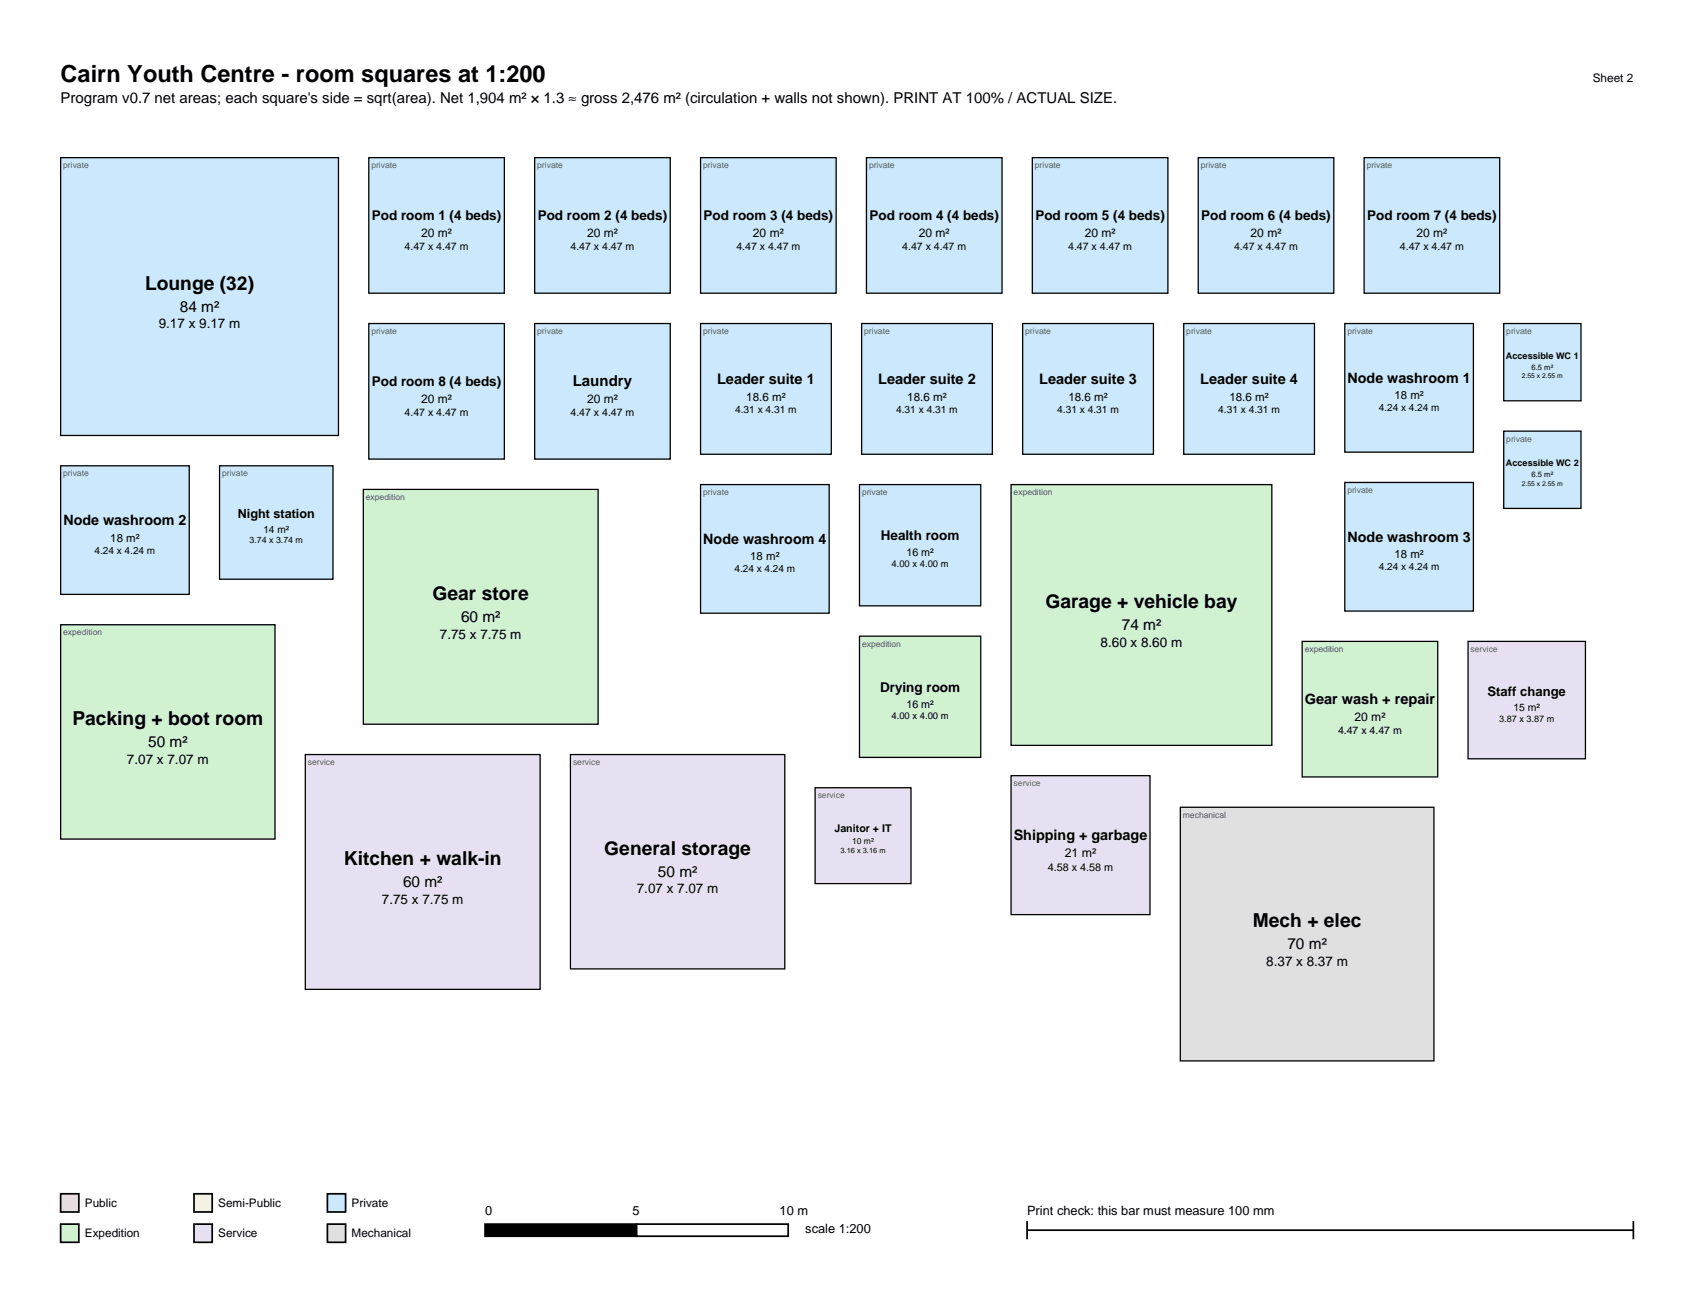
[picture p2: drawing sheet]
<svg xmlns="http://www.w3.org/2000/svg" width="279mm" height="216mm" viewBox="0 0 279 216" stroke-linecap="round" stroke-linejoin="round" font-family="sans-serif">
<defs><g id="words">
<text font-size="3.9" x="10" y="13.5">Cairn Youth Centre - room squares at 1:200</text>
<g font-size="3.2">
<text x="23.9" y="47.8">Lounge (32)</text>
<text x="71.3" y="99">Gear store</text>
<text x="172.4" y="100.3">Garage + vehicle bay</text>
<text x="11.9" y="119.6">Packing + boot room</text>
<text x="56.7" y="142.7">Kitchen + walk-in</text>
<text x="99.7" y="141">General storage</text>
<text x="206.6" y="153">Mech + elec</text>
</g>
<g font-size="2.5">
<text x="10" y="17.1">Program v0.7 net areas; each square's side = sqrt(area). Net 1,904 m² × 1.3 ≈ gross 2,476 m² (circulation + walls not shown). PRINT AT 100% / ACTUAL SIZE.</text>
<text x="29.7" y="51.5">84 m²</text>
<text x="94.5" y="63.7">Laundry</text>
<text x="76" y="102.6">60 m²</text>
<text x="185" y="104">74 m²</text>
<text x="24.4" y="123.3">50 m²</text>
<text x="66.5" y="146.4">60 m²</text>
<text x="108.5" y="144.7">50 m²</text>
<text x="212.3" y="156.6">70 m²</text>
</g>
<g font-size="2.4">
<text x="118.3" y="63.3">Leader suite 1</text>
<text x="144.8" y="63.3">Leader suite 2</text>
<text x="171.4" y="63.3">Leader suite 3</text>
<text x="198" y="63.3">Leader suite 4</text>
<text x="222.3" y="63.1">Node washroom 1</text>
<text x="10.5" y="86.6">Node washroom 2</text>
<text x="116" y="89.7">Node washroom 4</text>
<text x="222.3" y="89.4">Node washroom 3</text>
<text x="215.2" y="116.1">Gear wash + repair</text>
<text x="167.2" y="138.5">Shipping + garbage</text>
</g>
<g font-size="2.2">
<text x="61.3" y="36.3">Pod room 1 (4 beds)</text>
<text x="88.7" y="36.3">Pod room 2 (4 beds)</text>
<text x="116.1" y="36.3">Pod room 3 (4 beds)</text>
<text x="143.4" y="36.3">Pod room 4 (4 beds)</text>
<text x="170.8" y="36.3">Pod room 5 (4 beds)</text>
<text x="198.1" y="36.3">Pod room 6 (4 beds)</text>
<text x="225.5" y="36.3">Pod room 7 (4 beds)</text>
<text x="26.2" y="54.2">9.17 x 9.17 m</text>
<text x="61.3" y="63.7">Pod room 8 (4 beds)</text>
<text x="145.3" y="89.1">Health room</text>
<text x="72.6" y="105.3">7.75 x 7.75 m</text>
<text x="181.5" y="106.7">8.60 x 8.60 m</text>
<text x="145.2" y="114.1">Drying room</text>
<text x="245.4" y="114.7">Staff change</text>
<text x="20.9" y="126">7.07 x 7.07 m</text>
<text x="63" y="149.1">7.75 x 7.75 m</text>
<text x="105" y="147.4">7.07 x 7.07 m</text>
<text x="208.9" y="159.3">8.37 x 8.37 m</text>
</g>
<g font-size="2.1">
<text x="39.2" y="85.5">Night station</text>
<text x="80" y="200.4">0</text>
<text x="104.3" y="200.4">5</text>
<text x="128.6" y="200.4">10 m</text>
<text x="132.8" y="203.4">scale 1:200</text>
<text x="169.4" y="200.4">Print check: this bar must measure 100 mm</text>
</g>
<g font-size="2">
<text x="69.5" y="39.2">20 m²</text>
<text x="96.8" y="39.2">20 m²</text>
<text x="124.2" y="39.2">20 m²</text>
<text x="151.5" y="39.2">20 m²</text>
<text x="178.9" y="39.2">20 m²</text>
<text x="206.3" y="39.2">20 m²</text>
<text x="233.6" y="39.2">20 m²</text>
<text x="69.5" y="66.5">20 m²</text>
<text x="96.8" y="66.5">20 m²</text>
<text x="223.4" y="119">20 m²</text>
<text x="175.6" y="141.4">21 m²</text>
</g>
<g font-size="1.9">
<text x="262.7" y="13.5">Sheet 2</text>
<text x="230" y="65.9">18 m²</text>
<text x="123.1" y="66.1">18.6 m²</text>
<text x="149.6" y="66.1">18.6 m²</text>
<text x="176.2" y="66.1">18.6 m²</text>
<text x="202.8" y="66.1">18.6 m²</text>
<text x="18.2" y="89.3">18 m²</text>
<text x="123.7" y="92.4">18 m²</text>
<text x="230" y="92.1">18 m²</text>
<text x="14" y="199.1">Public</text>
<text x="36" y="199.1">Semi-Public</text>
<text x="58" y="199.1">Private</text>
<text x="14" y="204.1">Expedition</text>
<text x="36" y="204.1">Service</text>
<text x="58" y="204.1">Mechanical</text>
</g>
<g font-size="1.8">
<text x="149.5" y="91.7">16 m²</text>
<text x="149.5" y="116.7">16 m²</text>
<text x="137.6" y="137.2">Janitor + IT</text>
<text x="172.8" y="143.6">4.58 x 4.58 m</text>
</g>
<g font-size="1.7">
<text x="66.7" y="41.3">4.47 x 4.47 m</text>
<text x="94.1" y="41.3">4.47 x 4.47 m</text>
<text x="121.5" y="41.3">4.47 x 4.47 m</text>
<text x="148.8" y="41.3">4.47 x 4.47 m</text>
<text x="176.2" y="41.3">4.47 x 4.47 m</text>
<text x="203.5" y="41.3">4.47 x 4.47 m</text>
<text x="230.9" y="41.3">4.47 x 4.47 m</text>
<text x="66.7" y="68.6">4.47 x 4.47 m</text>
<text x="94.1" y="68.6">4.47 x 4.47 m</text>
<text x="121.2" y="68.1">4.31 x 4.31 m</text>
<text x="147.8" y="68.1">4.31 x 4.31 m</text>
<text x="174.4" y="68.1">4.31 x 4.31 m</text>
<text x="200.9" y="68.1">4.31 x 4.31 m</text>
<text x="43.4" y="87.8">14 m²</text>
<text x="249.6" y="117.2">15 m²</text>
<text x="220.7" y="121.1">4.47 x 4.47 m</text>
</g>
<g font-size="1.6">
<text x="227.4" y="67.9">4.24 x 4.24 m</text>
<text x="15.6" y="91.3">4.24 x 4.24 m</text>
<text x="121.2" y="94.4">4.24 x 4.24 m</text>
<text x="147" y="93.6">4.00 x 4.00 m</text>
<text x="227.4" y="94.1">4.24 x 4.24 m</text>
<text x="147" y="118.6">4.00 x 4.00 m</text>
</g>
<g font-size="1.5">
<text x="248.4" y="59.2">Accessible WC 1</text>
<text x="248.4" y="76.9">Accessible WC 2</text>
<text x="41.2" y="89.6">3.74 x 3.74 m</text>
<text x="247.3" y="119">3.87 x 3.87 m</text>
</g>
<g font-size="1.4" fill="#595959">
<text x="10.4" y="27.8">private</text>
<text x="61.2" y="27.8">private</text>
<text x="88.6" y="27.8">private</text>
<text x="116" y="27.8">private</text>
<text x="143.3" y="27.8">private</text>
<text x="170.7" y="27.8">private</text>
<text x="198.1" y="27.8">private</text>
<text x="225.4" y="27.8">private</text>
<text x="61.2" y="55.1">private</text>
<text x="88.6" y="55.1">private</text>
<text x="116" y="55.1">private</text>
<text x="142.5" y="55.1">private</text>
<text x="169.1" y="55.1">private</text>
<text x="195.7" y="55.1">private</text>
<text x="222.2" y="55.1">private</text>
<text x="248.4" y="55.1">private</text>
<text x="248.4" y="72.9">private</text>
<text x="10.4" y="78.6">private</text>
<text x="36.6" y="78.6">private</text>
<text x="60.3" y="82.5">expedition</text>
<text x="116" y="81.7">private</text>
<text x="142.2" y="81.7">private</text>
<text x="167.2" y="81.7">expedition</text>
<text x="222.2" y="81.3">private</text>
<text x="10.4" y="104.8">expedition</text>
<text x="142.2" y="106.7">expedition</text>
<text x="215.2" y="107.6">expedition</text>
<text x="242.6" y="107.6">service</text>
<text x="50.8" y="126.2">service</text>
<text x="94.5" y="126.2">service</text>
<text x="134.9" y="131.7">service</text>
<text x="167.2" y="129.7">service</text>
<text x="195.1" y="134.9">mechanical</text>
</g>
<text font-size="1.4" x="140.6" y="139.2">10 m²</text>
<g font-size="1.3">
<text x="252.6" y="61">6.5 m²</text>
<text x="252.6" y="78.8">6.5 m²</text>
</g>
<text font-size="1.2" x="138.6" y="140.7">3.16 x 3.16 m</text>
<g font-size="1.1">
<text x="251" y="62.4">2.55 x 2.55 m</text>
<text x="251" y="80.1">2.55 x 2.55 m</text>
</g>
</g></defs>
<path d="M169.4 202.9h100M169.4 201.4v3M269.4 201.4v3" fill="none" stroke="#000" stroke-width=".28"/>
<path d="M80 201.9h25v2h-25z" fill-rule="evenodd" fill="#000" stroke="#000" stroke-width=".28"/>
<path d="M105 201.9h25v2h-25z" fill-rule="evenodd" fill="#fff" stroke="#000" stroke-width=".28"/>
<path d="M10 196.9h3v3h-3z" fill-rule="evenodd" fill="#fcdebd" stroke="#000" stroke-width=".28"/>
<path d="M32 196.9h3v3h-3z" fill-rule="evenodd" fill="#fcf2bd" stroke="#000" stroke-width=".28"/>
<path d="M54 196.9h3v3h-3z" fill-rule="evenodd" fill="#cce8fc" stroke="#000" stroke-width=".28"/>
<path d="M10 201.9h3v3h-3z" fill-rule="evenodd" fill="#d1f2d1" stroke="#000" stroke-width=".28"/>
<path d="M32 201.9h3v3h-3z" fill-rule="evenodd" fill="#e6e0f2" stroke="#000" stroke-width=".28"/>
<path d="M54 201.9h3v3h-3z" fill-rule="evenodd" fill="#e0e0e0" stroke="#000" stroke-width=".28"/>
<g fill="#cce8fc" stroke="#000" stroke-width=".21">
<path d="M10 26h45.8v45.8h-45.8z" fill-rule="evenodd"/>
<path d="M60.8 26h22.4v22.4h-22.4z" fill-rule="evenodd"/>
<path d="M88.2 26h22.3v22.4h-22.3z" fill-rule="evenodd"/>
<path d="M115.5 26h22.4v22.4h-22.4z" fill-rule="evenodd"/>
<path d="M142.9 26h22.4v22.4h-22.4z" fill-rule="evenodd"/>
<path d="M170.3 26h22.3v22.4h-22.3z" fill-rule="evenodd"/>
<path d="M197.6 26h22.4v22.4h-22.4z" fill-rule="evenodd"/>
<path d="M225 26h22.4v22.4h-22.4z" fill-rule="evenodd"/>
<path d="M60.8 53.4h22.4v22.3h-22.4z" fill-rule="evenodd"/>
<path d="M88.2 53.4h22.3v22.3h-22.3z" fill-rule="evenodd"/>
<path d="M115.5 53.4h21.6v21.5h-21.6z" fill-rule="evenodd"/>
<path d="M142.1 53.4h21.6v21.5h-21.6z" fill-rule="evenodd"/>
<path d="M168.7 53.4h21.5v21.5h-21.5z" fill-rule="evenodd"/>
<path d="M195.2 53.4h21.6v21.5h-21.6z" fill-rule="evenodd"/>
<path d="M221.8 53.4h21.2v21.2h-21.2z" fill-rule="evenodd"/>
<path d="M10 76.8h21.2v21.2h-21.2z" fill-rule="evenodd"/>
<path d="M221.8 79.6h21.2v21.2h-21.2z" fill-rule="evenodd"/>
<path d="M115.5 79.9h21.3v21.2h-21.3z" fill-rule="evenodd"/>
<path d="M141.8 79.9h20v20h-20z" fill-rule="evenodd"/>
<path d="M36.2 76.8h18.7v18.7h-18.7z" fill-rule="evenodd"/>
<path d="M248 53.4h12.8v12.7h-12.8z" fill-rule="evenodd"/>
<path d="M248 71.1h12.8v12.8h-12.8z" fill-rule="evenodd"/>
</g>
<g fill="#d1f2d1" stroke="#000" stroke-width=".21">
<path d="M166.8 79.9h43v43h-43z" fill-rule="evenodd"/>
<path d="M59.9 80.7h38.8v38.8h-38.8z" fill-rule="evenodd"/>
<path d="M10 103h35.4v35.4h-35.4z" fill-rule="evenodd"/>
<path d="M214.8 105.8h22.3v22.3h-22.3z" fill-rule="evenodd"/>
<path d="M141.8 104.9h20v20h-20z" fill-rule="evenodd"/>
</g>
<g fill="#e6e0f2" stroke="#000" stroke-width=".21">
<path d="M50.4 124.5h38.7v38.7h-38.7z" fill-rule="evenodd"/>
<path d="M94.1 124.5h35.3v35.3h-35.3z" fill-rule="evenodd"/>
<path d="M166.8 127.9h22.9v22.9h-22.9z" fill-rule="evenodd"/>
<path d="M242.1 105.8h19.4v19.4h-19.4z" fill-rule="evenodd"/>
<path d="M134.4 129.9h15.9v15.8h-15.9z" fill-rule="evenodd"/>
</g>
<path d="M194.7 133.1h41.8v41.9h-41.8z" fill-rule="evenodd" fill="#e0e0e0" stroke="#000" stroke-width=".21"/>
<use href="#words"/>
</svg>
